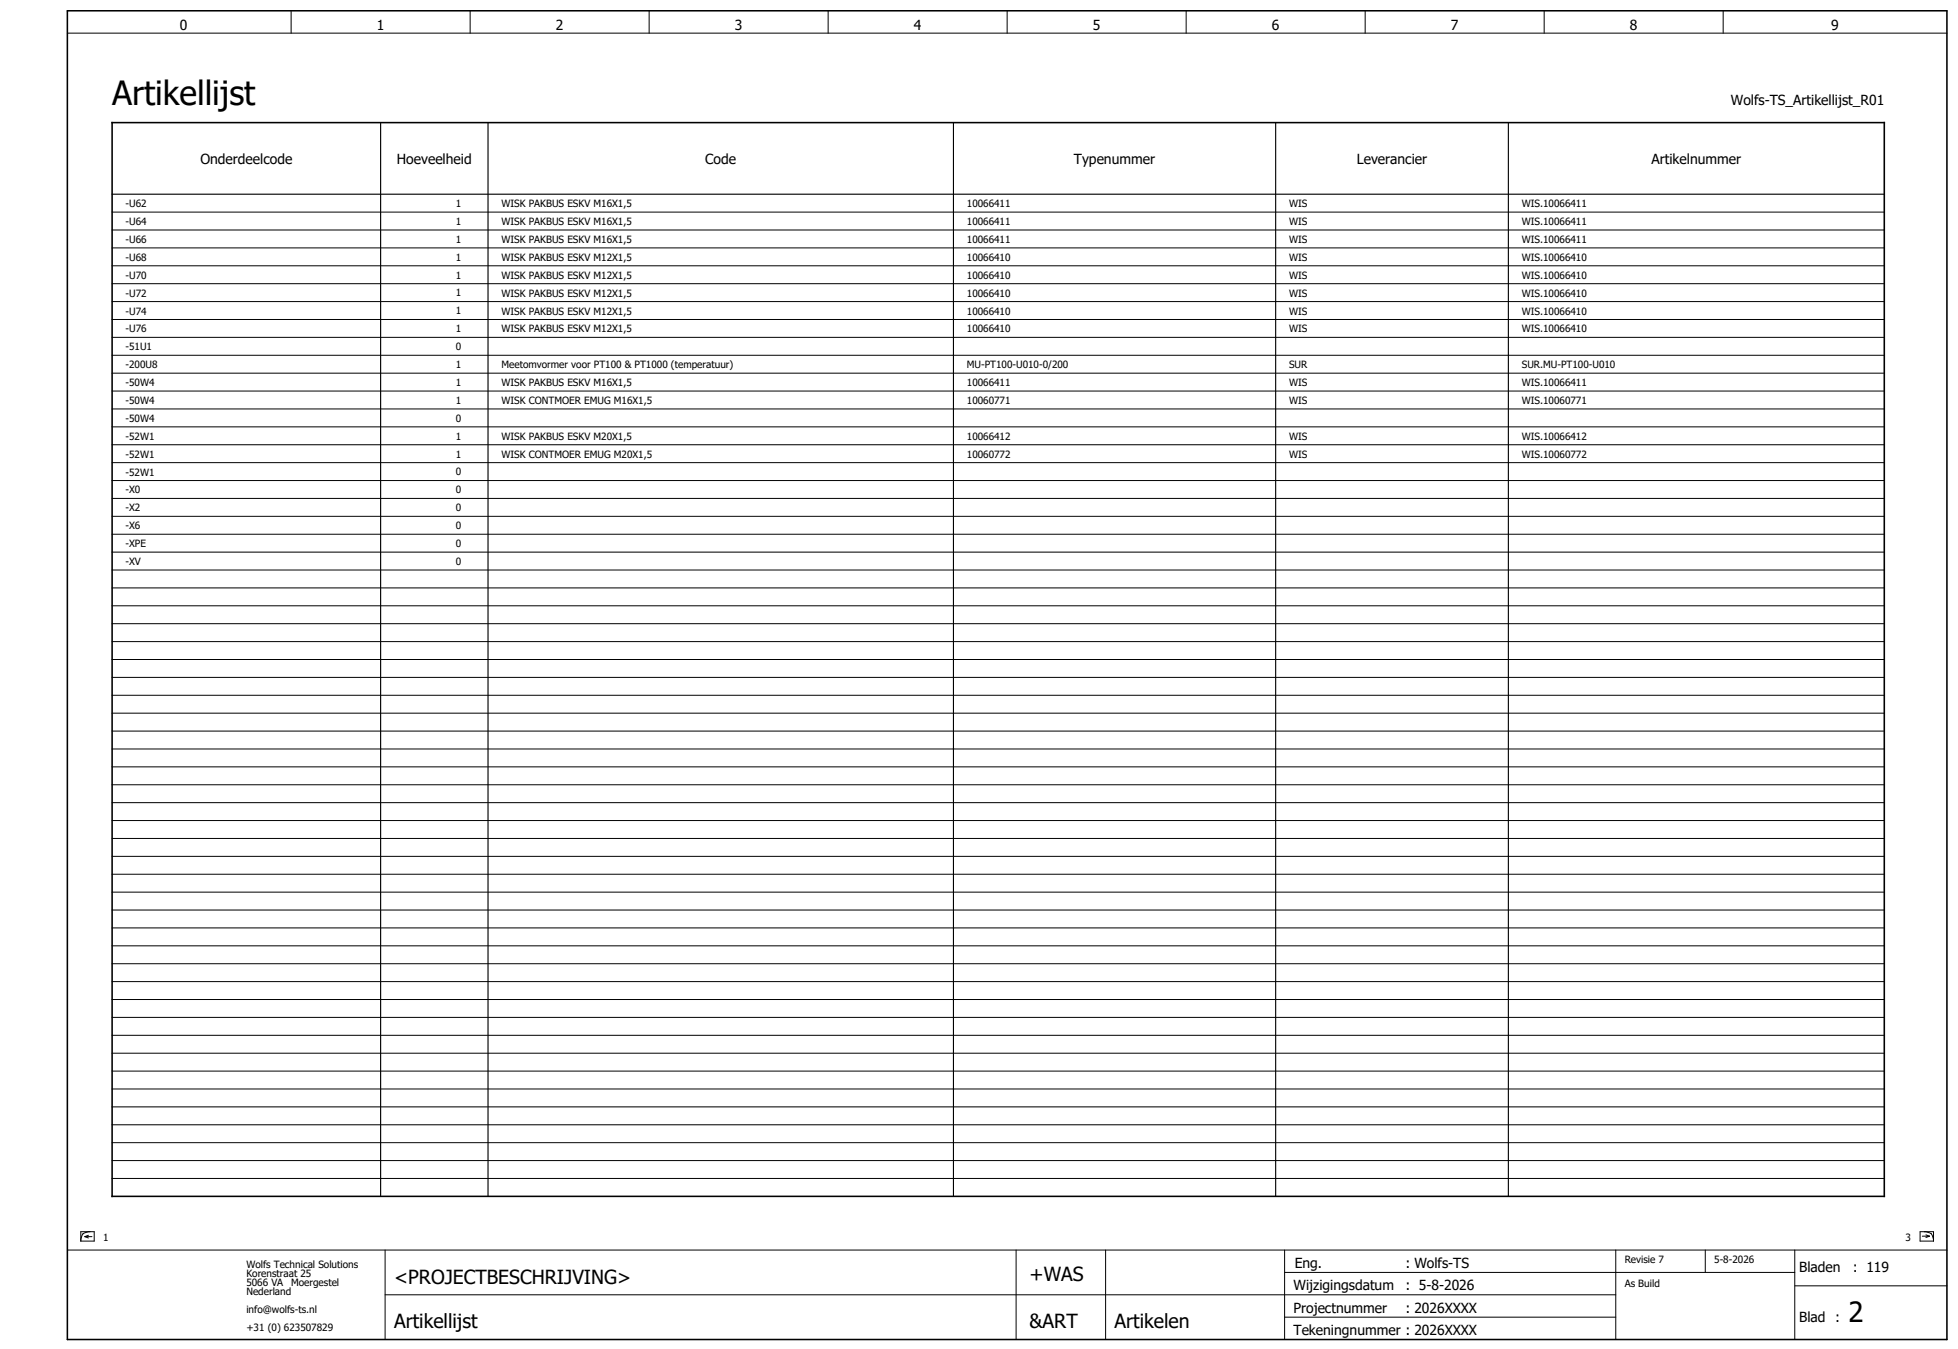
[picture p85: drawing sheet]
<svg xmlns="http://www.w3.org/2000/svg" width="438mm" height="302mm" viewBox="0 0 438 302" stroke-linecap="round" stroke-linejoin="round" font-family="sans-serif">
<defs><g id="words">
<text font-size="7.5" x="25.1" y="23.4">Artikellijst</text>
<text font-size="6.2" x="413.1" y="295.4">2</text>
<g font-size="4.3">
<text x="88.1" y="286.9">&lt;PROJECTBESCHRIJVING&gt;</text>
<text x="230.1" y="286.4">+WAS</text>
<text x="88.1" y="296.9">Artikellijst</text>
<text x="230.1" y="296.9">&amp;ART</text>
<text x="249.1" y="296.9">Artikelen</text>
</g>
<g font-size="3.1">
<text x="40.2" y="6.8">0</text>
<text x="84.2" y="6.8">1</text>
<text x="124.2" y="6.8">2</text>
<text x="164.2" y="6.8">3</text>
<text x="204.2" y="6.8">4</text>
<text x="244.2" y="6.8">5</text>
<text x="284.2" y="6.8">6</text>
<text x="324.2" y="6.8">7</text>
<text x="364.2" y="6.8">8</text>
<text x="409.2" y="6.8">9</text>
<text x="386.8" y="23.4">Wolfs-TS_Artikellijst_R01</text>
<text x="44.8" y="36.6">Onderdeelcode</text>
<text x="88.7" y="36.6">Hoeveelheid</text>
<text x="157.6" y="36.6">Code</text>
<text x="240" y="36.6">Typenummer</text>
<text x="303.2" y="36.6">Leverancier</text>
<text x="369" y="36.6">Artikelnummer</text>
<text x="289.3" y="283.4">Eng.</text>
<text x="314.1" y="283.4">: Wolfs-TS</text>
<text x="402.1" y="284.4">Bladen</text>
<text x="414.1" y="284.4">: 119</text>
<text x="289.1" y="288.4">Wijzigingsdatum</text>
<text x="289.1" y="293.4">Projectnummer</text>
<text x="314.1" y="288.4">: 5-8-2026</text>
<text x="314.1" y="293.4">: 2026XXXX</text>
<text x="289.1" y="298.4">Tekeningnummer : 2026XXXX</text>
<text x="402.1" y="295.4">Blad :</text>
</g>
<g font-size="2.2">
<text x="28.1" y="46.3">-U62</text>
<text x="101.8" y="46.3">1</text>
<text x="112.1" y="46.3">WISK PAKBUS ESKV M16X1,5</text>
<text x="216.1" y="46.3">10066411</text>
<text x="288.1" y="46.3">WIS</text>
<text x="340.1" y="46.3">WIS.10066411</text>
<text x="28.1" y="50.3">-U64</text>
<text x="101.8" y="50.3">1</text>
<text x="112.1" y="50.3">WISK PAKBUS ESKV M16X1,5</text>
<text x="216.1" y="50.3">10066411</text>
<text x="288.1" y="50.3">WIS</text>
<text x="340.1" y="50.3">WIS.10066411</text>
<text x="28.1" y="54.3">-U66</text>
<text x="28.1" y="58.3">-U68</text>
<text x="101.8" y="54.3">1</text>
<text x="101.8" y="58.3">1</text>
<text x="112.1" y="54.3">WISK PAKBUS ESKV M16X1,5</text>
<text x="112.1" y="58.3">WISK PAKBUS ESKV M12X1,5</text>
<text x="216.1" y="54.3">10066411</text>
<text x="216.1" y="58.3">10066410</text>
<text x="288.1" y="54.3">WIS</text>
<text x="288.1" y="58.3">WIS</text>
<text x="340.1" y="54.3">WIS.10066411</text>
<text x="340.1" y="58.3">WIS.10066410</text>
<text x="28.1" y="62.3">-U70</text>
<text x="101.8" y="62.3">1</text>
<text x="112.1" y="62.3">WISK PAKBUS ESKV M12X1,5</text>
<text x="216.1" y="62.3">10066410</text>
<text x="288.1" y="62.3">WIS</text>
<text x="340.1" y="62.3">WIS.10066410</text>
<text x="28.1" y="66.3">-U72</text>
<text x="28.1" y="70.3">-U74</text>
<text x="101.8" y="66.3">1</text>
<text x="101.8" y="70.3">1</text>
<text x="112.1" y="66.3">WISK PAKBUS ESKV M12X1,5</text>
<text x="112.1" y="70.3">WISK PAKBUS ESKV M12X1,5</text>
<text x="216.1" y="66.3">10066410</text>
<text x="216.1" y="70.3">10066410</text>
<text x="288.1" y="66.3">WIS</text>
<text x="288.1" y="70.3">WIS</text>
<text x="340.1" y="66.3">WIS.10066410</text>
<text x="340.1" y="70.3">WIS.10066410</text>
<text x="28.1" y="74.3">-U76</text>
<text x="101.8" y="74.3">1</text>
<text x="112.1" y="74.3">WISK PAKBUS ESKV M12X1,5</text>
<text x="216.1" y="74.3">10066410</text>
<text x="288.1" y="74.3">WIS</text>
<text x="340.1" y="74.3">WIS.10066410</text>
<text x="28.1" y="78.3">-51U1</text>
<text x="28.1" y="82.3">-200U8</text>
<text x="101.8" y="78.3">0</text>
<text x="101.8" y="82.3">1</text>
<text x="112.1" y="82.3">Meetomvormer voor PT100 &amp; PT1000 (temperatuur)</text>
<text x="216.1" y="82.3">MU-PT100-U010-0/200</text>
<text x="288.1" y="82.3">SUR</text>
<text x="340.1" y="82.3">SUR.MU-PT100-U010</text>
<text x="28.1" y="86.3">-50W4</text>
<text x="101.8" y="86.3">1</text>
<text x="112.1" y="86.3">WISK PAKBUS ESKV M16X1,5</text>
<text x="216.1" y="86.3">10066411</text>
<text x="288.1" y="86.3">WIS</text>
<text x="340.1" y="86.3">WIS.10066411</text>
<text x="28.1" y="90.3">-50W4</text>
<text x="28.1" y="94.3">-50W4</text>
<text x="101.8" y="90.3">1</text>
<text x="101.8" y="94.3">0</text>
<text x="112.1" y="90.3">WISK CONTMOER EMUG M16X1,5</text>
<text x="216.1" y="90.3">10060771</text>
<text x="288.1" y="90.3">WIS</text>
<text x="340.1" y="90.3">WIS.10060771</text>
<text x="28.1" y="98.3">-52W1</text>
<text x="101.8" y="98.3">1</text>
<text x="112.1" y="98.3">WISK PAKBUS ESKV M20X1,5</text>
<text x="216.1" y="98.3">10066412</text>
<text x="288.1" y="98.3">WIS</text>
<text x="340.1" y="98.3">WIS.10066412</text>
<text x="28.1" y="102.3">-52W1</text>
<text x="28.1" y="106.3">-52W1</text>
<text x="101.8" y="102.3">1</text>
<text x="101.8" y="106.3">0</text>
<text x="112.1" y="102.3">WISK CONTMOER EMUG M20X1,5</text>
<text x="216.1" y="102.3">10060772</text>
<text x="288.1" y="102.3">WIS</text>
<text x="340.1" y="102.3">WIS.10060772</text>
<text x="28.1" y="110.3">-X0</text>
<text x="101.8" y="110.3">0</text>
<text x="28.1" y="114.3">-X2</text>
<text x="28.1" y="118.3">-X6</text>
<text x="101.8" y="114.3">0</text>
<text x="101.8" y="118.3">0</text>
<text x="28.1" y="122.3">-XPE</text>
<text x="101.8" y="122.3">0</text>
<text x="28.1" y="126.3">-XV</text>
<text x="101.8" y="126.3">0</text>
<text x="23.1" y="277.4">1</text>
<text x="425.8" y="277.4">3</text>
<text x="55.1" y="283.4">Wolfs Technical Solutions</text>
<text x="55.1" y="285.4">Korenstraat 25</text>
<text x="55.1" y="287.4">5066 VA</text>
<text x="65.1" y="287.4">Moergestel</text>
<text x="363.1" y="282.4">Revisie 7</text>
<text x="363.1" y="287.6">As Build</text>
<text x="383.1" y="282.4">5-8-2026</text>
<text x="55.1" y="289.4">Nederland</text>
<text x="55.1" y="293.4">info@wolfs-ts.nl</text>
<text x="55.1" y="297.4">+31 (0) 623507829</text>
</g>
</g></defs>
<g fill="none" stroke="#000" stroke-width=".22">
<path d="M15.1 7.4h420M65.1 2.4v5M105.1 2.4v5M145.1 2.4v5M185.1 2.4v5M225.1 2.4v5M265.1 2.4v5M305.1 2.4v5M345.1 2.4v5M385.1 2.4v5M25.1 51.4h396M25.1 47.4h396"/>
<path d="M25.1 59.4h396M25.1 55.4h396M25.1 79.4h396M25.1 75.4h396M25.1 67.4h396M25.1 71.4h396M25.1 63.4h396M25.1 95.4h396M25.1 99.4h396M25.1 87.4h396M25.1 91.4h396M25.1 83.4h396"/>
<path d="M25.1 107.4h396M25.1 103.4h396M25.1 111.4h396M25.1 115.4h396M25.1 119.4h396M25.1 131.4h396M25.1 123.4h396M25.1 139.4h396M25.1 135.4h396M25.1 127.4h396M25.1 155.4h396M25.1 143.4h396"/>
<path d="M25.1 147.4h396M25.1 151.4h396M25.1 159.4h396M25.1 179.4h396M25.1 167.4h396M25.1 171.4h396M25.1 163.4h396M25.1 175.4h396M25.1 199.4h396M25.1 195.4h396M25.1 191.4h396M25.1 187.4h396"/>
<path d="M25.1 183.4h396M25.1 211.4h396M25.1 207.4h396M25.1 219.4h396M25.1 215.4h396M25.1 203.4h396M25.1 231.4h396M25.1 239.4h396M25.1 235.4h396M25.1 227.4h396M25.1 223.4h396M25.1 243.4h396"/>
<path d="M25.1 255.4h396M25.1 251.4h396M25.1 247.4h396M25.1 259.4h396M15.1 279.4h420M18.1 275.3h3v2.1h-3zM18.5 275.8l-.3 .8-.1 .8M19 276.4h1.6M19 276.4l.8 .3M19.8 276.1l-.8 .3M20.2 275.3l-.9 .1-.8 .4M25.1 263.4h396"/>
<path d="M86.1 279.4v20M227.1 279.4v20M247.1 279.4v20M287.1 279.4v20M361.1 279.4v20M381.1 279.4v5M401.1 279.4v20M429.1 275.3h3v2.1h-3zM429.6 276.3h1.6M430 275.3l.8 .1 .8 .4M430.4 276l.8 .3M431.2 276.3l-.8 .3"/>
<path d="M431.6 275.8l.3 .8 .2 .8M86.1 289.4h275M287.1 284.4h114M287.1 294.4h74M401.1 287.4h34"/>
</g>
<path d="M15.1 2.4h420v297h-420zM25.1 27.4h396v240h-396z" fill="none" stroke="#000" stroke-width=".35"/>
<path d="M85.1 27.4v240M109.1 27.4v240M213.1 27.4v240M285.1 27.4v240M337.1 27.4v240M25.1 43.4h396" fill="none" stroke="#000" stroke-width=".25"/>
<use href="#words"/>
</svg>
